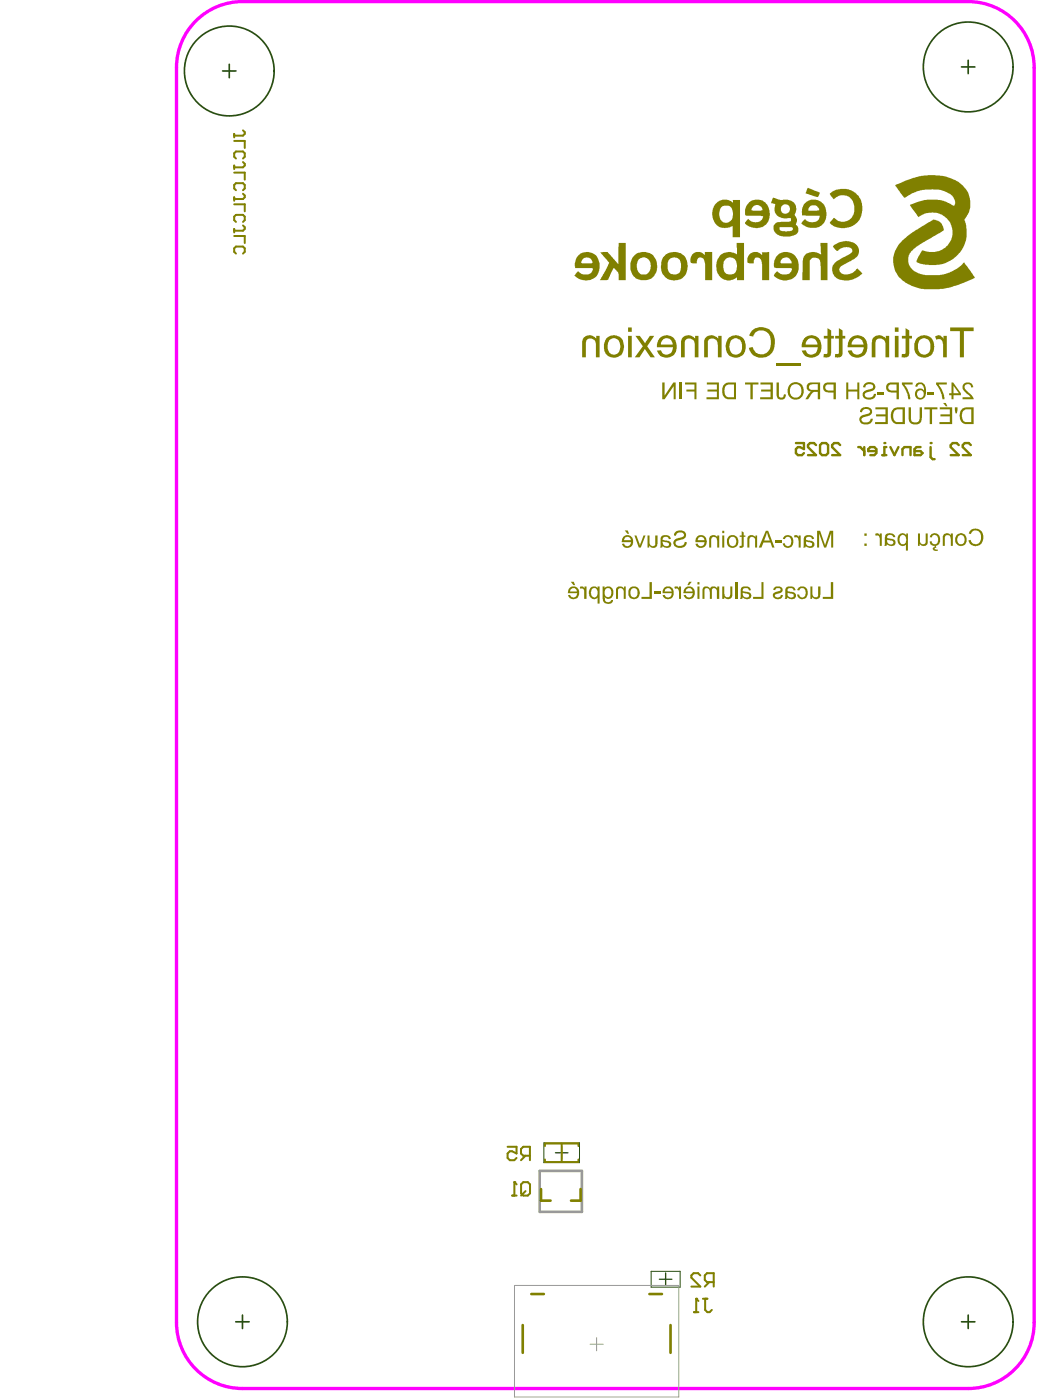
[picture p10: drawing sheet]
<svg xmlns="http://www.w3.org/2000/svg" width="261mm" height="353mm" viewBox="0 0 261 353" stroke-linecap="round" stroke-linejoin="round" font-family="sans-serif">
<path d="M49.9 4.8a16.5 16.5 0 0 1 11.2-4.4h182.7a16.6 16.6 0 0 1 16.6 16.6v316.2a16.6 16.6 0 0 1-16.6 16.7h-182.7a16.6 16.6 0 0 1-16.7-16.7v-316.2a16.6 16.6 0 0 1 5.5-12.2z" fill="none" stroke="#f0f" stroke-width=".84"/>
<path d="M137 288h8.9v5h-8.9zM164 320.4h7.3v3.9h-7.3z" fill="none" stroke="#274e13" stroke-width=".25"/>
<path d="M139.9 290.5h3.1M141.5 288.9v3.2M166.1 322.3h3.1M167.6 320.8v3.1" fill="none" stroke="#274e13" stroke-width=".33"/>
<g fill="none" stroke="#274e13" stroke-width=".42">
<path d="M56.1 17.9h3.3M57.7 16.2v3.4M242.1 16.9h3.4M243.8 15.2v3.4M59.4 333.1h3.4M61.1 331.4v3.4M242.1 333.1h3.4M243.8 331.4v3.4"/>
<circle cx="57.7" cy="17.9" r="11.3"/>
<circle cx="243.8" cy="16.9" r="11.3"/>
<circle cx="61.1" cy="333.1" r="11.3"/>
<circle cx="243.8" cy="333.1" r="11.3"/>
</g>
<path d="M135.9 295.1h10.6v10.3h-10.6z" fill="none" stroke="#999" stroke-width=".66"/>
<path d="M129.6 323.9h41.3v28.1h-41.3zM148.6 338.7h3.3M150.3 337.1v3.3" fill="none" stroke="#999" stroke-width=".25"/>
<path d="M137.2 288.8v-.6h8.5v.6M137.2 292.2v.6h8.5v-.6M141.5 288.2v4.6" fill="none" stroke="#808000" stroke-width=".5"/>
<path d="M136.2 299.6v2.9h2.5M146.2 299.6v2.9h-2.4M131.6 333.9v7M133.8 326.1h3.2M163.5 326.1h3.2M168.9 333.9v7" fill="none" stroke="#808000" stroke-width=".66"/>
<g fill="#808000">
<path d="M205.8 133.7h.7l1.3 3.7 1.2-3.7h.8v4.3h-.5v-3.7l-1.2 3.7h-.5l-1.3-3.6v3.6h-.5z"/>
<path d="M200 134.9l.7-.1 .4 .6v-.5h.5v3.1h-.5v-1.6a.71 .71 0 0 0-.2-.8 .71 .71 0 0 0-.8-.1z"/>
<path d="M197.5 135.1a1.5 1.5 0 0 1 1.9 .1 1.5 1.5 0 0 1 .3 1.8 1.34 1.34 0 0 1-1.3 1.1 1.34 1.34 0 0 1-1.3-1.1l.5-.1a.86 .86 0 0 0 1 .7 .86 .86 0 0 0 .7-1.1 .93 .93 0 0 0-.4-1 .93 .93 0 0 0-1.1 0l-.1 .4-.5-.1z"/>
<path d="M195.2 136.2h1.6v.5h-1.6z"/>
<path d="M188.6 135a1.24 1.24 0 0 1 1.6 .4v-.5h.5v3.1h-.5v-1.7a.75 .75 0 0 0-.6-1 .75 .75 0 0 0-.9 .8v1.9h-.5v-2.5z"/>
<path d="M186.8 133.8l.5 .4v.7h.4v.4h-.4v1.8a.72 .72 0 0 1-.2 .9 .72 .72 0 0 1-.9 0l.1-.4 .5-.1v-2.2h-.5v-.4h.5z"/>
<path d="M178.9 135h.2a1.08 1.08 0 0 1 1.5 .4v-.5h.5v3.1h-.5v-1.7a.78 .78 0 0 0-.4-.9 .78 .78 0 0 0-1 .3l-.1 2.3h-.5v-2.4z"/>
<path d="M170.3 133.8l.4-.1a1.38 1.38 0 0 1 2.1 1.4l-.1 .1a2.26 2.26 0 0 1-2 1 .62 .62 0 0 0-.5 .5 .62 .62 0 0 0 .3 .7 1.25 1.25 0 0 0 1.9-.9l.5 .1a1.72 1.72 0 0 1-2.7 1.2 1.16 1.16 0 0 1-.6-1.3 1.16 1.16 0 0 1 1.2-.9l.3-.1a.91 .91 0 0 0 1.1-1 1.13 1.13 0 0 0-2 .5l-.5-.1v-.3z"/>
<path d="M163.1 134.9h.5v1.6a.76 .76 0 0 0 .4 1 .76 .76 0 0 0 1-.5v-2.1h.6v1.9a1.14 1.14 0 0 1-.7 1.3 1.14 1.14 0 0 1-1.4-.5v.4h-.4z"/>
<path d="M159.8 134.9h.5l.8 2.5 1-2.5h.5l-1.2 3.1h-.5z"/>
<path d="M209.2 146.7h.6v4.2h-2.6v-.5h2z"/>
<path d="M204.1 147.8h.5v1.7a.76 .76 0 0 0 .5 1 .76 .76 0 0 0 .9-.5v-2.2h.6v1.9a1.15 1.15 0 0 1-.7 1.2 1.15 1.15 0 0 1-1.4-.4v.4h-.4z"/>
<path d="M201.1 148a1.57 1.57 0 0 1 2.1 .4 1.57 1.57 0 0 1-.1 2.1 1.32 1.32 0 0 1-1.4 .5 1.32 1.32 0 0 1-1-1.2h.5a.86 .86 0 0 0 1 .8 .86 .86 0 0 0 .7-1.1 .99 .99 0 0 0-1.3-1.2l-.3 .5-.5-.1z"/>
<path d="M194.9 148.1h.1a1.19 1.19 0 0 1 1.3-.3 1.19 1.19 0 0 1 .8 1.2l-.4 .4-.7 .2a.62 .62 0 0 0-.8 .6 .79 .79 0 0 0 .9 .4 .79 .79 0 0 0 .6-.7l.5 .1a1.28 1.28 0 0 1-1.4 1 1.28 1.28 0 0 1-1.2-1.2 2.45 2.45 0 0 1 1.8-.9 .48 .48 0 0 0 0-.7 .48 .48 0 0 0-.7 0l-.5 .5-.5-.1z"/>
<path d="M191.8 146.7h.5v4.2h-2.6v-.5h2.1z"/>
<path d="M185.2 146.7h.6v4.2h-.6z"/>
<path d="M181.9 147.8h.5v1.7a.79 .79 0 0 0 .7 1 .79 .79 0 0 0 .8-.9v-1.8h.5v1.9a1.11 1.11 0 0 1-.7 1.2 1.11 1.11 0 0 1-1.3-.4v.4h-.5z"/>
<path d="M177.1 148a1.21 1.21 0 0 1 1.8 .3 1.03 1.03 0 0 1 1.7 0v-.5h.5v3.1h-.6v-1.6a.72 .72 0 0 0-.3-.9 .72 .72 0 0 0-.9 .2v2.3h-.5v-1.8a.72 .72 0 0 0-.5-.8 .72 .72 0 0 0-.9 .3v2.3h-.5v-2.4z"/>
<path d="M170 147.8h.7l.3 .5v-.5h.5v3.1h-.5v-1.6a.78 .78 0 0 0-.8-1l-.2 .1-.2-.4z"/>
<path d="M164.8 149.1h1.6v.5h-1.6z"/>
<path d="M163.6 146.7h.6v4.2h-2.7v-.5h2.1z"/>
<path d="M155.3 148h.3a1.16 1.16 0 0 1 1.6 .3v-.5h.4v3.1h-.5v-1.7a.75 .75 0 0 0-.6-1 .75 .75 0 0 0-.9 .9v1.8h-.5v-2.5z"/>
<path d="M146.2 147.8h.6l.4 .5v-.5h.5v3.1h-.6v-1.6a.73 .73 0 0 0-.2-.8 .73 .73 0 0 0-.7-.1l-.2-.4z"/>
<path d="M244.5 133.5h.1a2.1 2.1 0 0 1 2.5 .3 2.1 2.1 0 0 1 .4 2.6 1.89 1.89 0 0 1-1.9 1.2 1.89 1.89 0 0 1-1.8-1.4l.6-.2a1.34 1.34 0 0 0 1.7 1.1 1.34 1.34 0 0 0 1-1.7 1.35 1.35 0 0 0-.9-1.6 1.35 1.35 0 0 0-1.7 .7l-.6-.1z"/>
<path d="M237.9 134.5a1.19 1.19 0 0 1 1.6 .3v-.4h.5v3.2h-.5v-1.7a.78 .78 0 0 0-.7-1.1 .78 .78 0 0 0-.9 .9v1.9h-.5v-2.5z"/>
<path d="M231.2 134.4h.5v1.7a.76 .76 0 0 0 .7 1 .76 .76 0 0 0 .7-1v-1.7h.5v2.1a1.07 1.07 0 0 1-.7 1.1 1.07 1.07 0 0 1-1.3-.6v.6h-.4z"/>
<path d="M220.4 134.5a.75 .75 0 0 1 1.2 .4v-.5h.5v3.2h-.5v-1.7a.79 .79 0 0 0-.9-1l-.2 .1z"/>
<path d="M239.3 82.5h5.9v.9h-2.5v6.6h-1v-6.6h-2.4z"/>
<path d="M235.5 84.8a1.32 1.32 0 0 1 2.1 .6v-.8h.8v5.4h-.9v-2.8a1.52 1.52 0 0 0-.7-1.7l-.3-.1-.7 .2z"/>
<path d="M228.1 82.7l.9 .6v1.3h.7v.7h-.7v3.1a1.26 1.26 0 0 1-1.3 1.7l-.7-.1 .1-.8h.8l.2-.2v-3.7h-1v-.7h1z"/>
<path d="M220 85.1a2.01 2.01 0 0 1 3.1 .3v-.8h.8v5.4h-.9v-2.9a1.35 1.35 0 0 0-.7-1.7 1.35 1.35 0 0 0-1.8 .6v4h-1v-3.7l.1-.7z"/>
<path d="M211.3 82.7l.9 .6v1.3h.7v.7h-.7v3.3a1.17 1.17 0 0 1-.3 1.3 1.17 1.17 0 0 1-1.3 .1h-.3v-.8h.8l.2-.2v-3.7h-1v-.7h1z"/>
<path d="M208.4 82.7l.9 .6v1.3h.7v.7h-.7v3.1a1.23 1.23 0 0 1-.8 1.6h-1.1l.1-.8h.7l.2-.2v-3.7h-.9v-.7h.9z"/>
<path d="M195.6 91.4h6v.7h-6z"/>
<path d="M189.7 83a3.5 3.5 0 0 1 5.4 2.6v.3a3.8 3.8 0 0 1-1.4 3.6 3.3 3.3 0 0 1-5.1-1.8l1-.3v.2a2.35 2.35 0 0 0 2.8 1.6 2.35 2.35 0 0 0 1.7-2.7 2.68 2.68 0 0 0-2.3-3.2 1.9 1.9 0 0 0-2.1 1.5l-1-.2 .3-.7z"/>
<path d="M178.1 84.7a2.29 2.29 0 0 1 2.8 .7v-.8h.8v5.4h-.9v-2.9a1.5 1.5 0 0 0-1.7-1.8 1.02 1.02 0 0 0-.8 1.4v3.3h-1v-3.3a1.86 1.86 0 0 1 .8-2z"/>
<path d="M172.1 84.9a2.02 2.02 0 0 1 3 .5v-.8h.8v5.4h-.9v-2.9a1.37 1.37 0 0 0-.7-1.7 1.37 1.37 0 0 0-1.8 .5l-.1 4.1h-.9v-3.3a2.37 2.37 0 0 1 .6-1.8z"/>
<path d="M160 84.6h1.1l1.3 1.9 1.3-1.9h1.1l-1.8 2.7 1.9 2.7h-1.1l-1.4-2.1-1.4 2.1h-1.1l2-2.7z"/>
<path d="M147.1 85a1.99 1.99 0 0 1 3.1 .4v-.8h.8v5.4h-.9v-2.9a1.38 1.38 0 0 0-.8-1.6 1.38 1.38 0 0 0-1.7 .4l-.1 4.1h-.9v-4z"/>
<path d="M203 136.5l.6 .1a.63 .63 0 0 1 .7 .1 .63 .63 0 0 1 .1 .8 .93 .93 0 0 1-1 0 .93 .93 0 0 1-.4-1zM202.7 135.1l-.3 .5v2.1l-.2 .3h.6l.2-.3a1.21 1.21 0 0 0 1.3 .3 1.21 1.21 0 0 0 .8-1v-.1a1.76 1.76 0 0 0-1.7-.8 .44 .44 0 0 1-.4-.5 .44 .44 0 0 1 .6-.3l.7 .1 .2 .5 .5-.1a1.5 1.5 0 0 0-2.3-.7z"/>
<path d="M193.2 134.2l.7 2h-1.5zM192.9 133.7l-1.8 4.3h.7l.5-1.3h1.7l.5 1.3h.6l-1.6-4.3z"/>
<path d="M183.9 135.4a1.07 1.07 0 0 1 1.4 .3 1.07 1.07 0 0 1 0 1.3 .9 .9 0 0 1-1.1 .5 .9 .9 0 0 1-.6-1zM183.7 135l-.2 .3a1.77 1.77 0 0 0 .5 2.7h.1a1.62 1.62 0 0 0 1.6-.7 1.62 1.62 0 0 0 .1-1.8 1.36 1.36 0 0 0-1.4-.7z"/>
<path d="M181.9 133.7v.6h.5v-.6zM181.9 134.9v3.1h.5v-3.1z"/>
<path d="M176 135.4a.94 .94 0 0 1 1.4 .7h-1.8zM175.6 135.1v.1a1.57 1.57 0 0 0-.5 1.4h2.3a.86 .86 0 0 1-.7 1 .86 .86 0 0 1-1-.6h-.6a1.5 1.5 0 0 0 2.1 .9 1.5 1.5 0 0 0 .6-2.1 1.45 1.45 0 0 0-2.2-.7z"/>
<path d="M166.9 136.5l.6 .1a.78 .78 0 0 1 1 .8 .98 .98 0 0 1-1.2 .1 .98 .98 0 0 1-.4-1zM166.7 135l-.3 .5v2.2l-.2 .3h.6v-.3h.2a1.1 1.1 0 0 0 1.4 .3 1.1 1.1 0 0 0 .6-1.2l-.1-.1a1.94 1.94 0 0 0-1.6-.6l-.3-.1a.76 .76 0 0 1 .6-.8 .76 .76 0 0 1 .9 .7l.5-.2a1.67 1.67 0 0 0-2.3-.7z"/>
<path d="M157.3 133.7l.7 .8h.4l-.3-.8zM157.4 135.4a.9 .9 0 0 1 1.4 .7h-1.6zM157.2 135.1l-.5 .5-.1 1h2.3a.9 .9 0 0 1-.7 1 .9 .9 0 0 1-1-.6h-.5a1.42 1.42 0 0 0 1.5 1.1 1.42 1.42 0 0 0 1.2-1.4 1.47 1.47 0 0 0-.5-1.6 1.47 1.47 0 0 0-1.7 0z"/>
<path d="M198.4 149.4l.2 .1a1.24 1.24 0 0 1 1.3 .5 .75 .75 0 0 1-.7 .6 .75 .75 0 0 1-.8-.4zM198.2 147.9l-.4 .6v2.2l-.2 .2h.6l.1-.4a1.19 1.19 0 0 0 1.3 .5 1.19 1.19 0 0 0 .9-1.2 2.06 2.06 0 0 0-1.9-.7 .49 .49 0 0 1-.2-.7 .49 .49 0 0 1 .7-.2l.5 .1 .3 .5 .5-.2a1.64 1.64 0 0 0-2.2-.7z"/>
<path d="M187 149.4l.8 .2a.56 .56 0 0 1 .7 .1 .56 .56 0 0 1 0 .7 .95 .95 0 0 1-1.1 0 .95 .95 0 0 1-.4-1zM186.8 148l-.3 .5v2.1l-.1 .3h.6v-.4a1.2 1.2 0 0 0 1.3 .5 1.2 1.2 0 0 0 .9-1v-.1a1.5 1.5 0 0 0-1.6-.8 .4 .4 0 0 1-.4-.1 .4 .4 0 0 1-.2-.4 .89 .89 0 0 1 .9-.4 .89 .89 0 0 1 .7 .6l.6-.1a1.34 1.34 0 0 0-2.1-.8z"/>
<path d="M175.6 146.7v.6h.6v-.6zM175.6 147.8v3.1h.6v-3.1z"/>
<path d="M173.5 146.6l-.4 .8h.4l.7-.8zM172.9 148.5a.87 .87 0 0 1 .9-.3 .87 .87 0 0 1 .6 .9h-1.7zM172.8 148a1.65 1.65 0 0 0-.7 1.5h2.4a.91 .91 0 0 1-.7 1 .91 .91 0 0 1-1.1-.6l-.5 .1a1.48 1.48 0 0 0 1.9 .9 1.48 1.48 0 0 0 .9-1.9l-.1-.4a1.54 1.54 0 0 0-2.1-.6z"/>
<path d="M167.7 148.4a.87 .87 0 0 1 1-.2 .87 .87 0 0 1 .4 .9h-1.7zM167.5 148a1.62 1.62 0 0 0-.6 1.5h2.2a.91 .91 0 0 1-.6 1.1 .91 .91 0 0 1-1.1-.7l-.5 .1a1.48 1.48 0 0 0 1.9 .9 1.48 1.48 0 0 0 .9-1.9l-.1-.3a1.43 1.43 0 0 0-2.1-.7z"/>
<path d="M159.2 148.3a1.15 1.15 0 0 1 1.3 .5 1.15 1.15 0 0 1-.1 1.4 .99 .99 0 0 1-1.4 0 .99 .99 0 0 1-.2-1.3zM158.8 148a1.88 1.88 0 0 0 .2 2.8l.3 .1a1.58 1.58 0 0 0 1.8-1.5 1.58 1.58 0 0 0-1.7-1.6z"/>
<path d="M152.7 148.3a1 1 0 0 1 1.1 .2 1 1 0 0 1 .2 1.1 .88 .88 0 0 1-1.1 .8 .88 .88 0 0 1-.6-1.2v-.5zM151.8 147.8v2.8a1.4 1.4 0 0 0 .9 1.5 1.4 1.4 0 0 0 1.7-.7v-.2h-.5a.86 .86 0 0 1-1.1 .5 .86 .86 0 0 1-.5-1v-.2a1.29 1.29 0 0 0 2.2-.7 1.46 1.46 0 0 0-.4-1.6 1.46 1.46 0 0 0-1.7-.2l-.1 .2v-.4z"/>
<path d="M148.9 148a1.6 1.6 0 0 0-.6 2 1.6 1.6 0 0 0 1.9 .9l.3-.3v1.5h.5v-4.3h-.5v.4a1.2 1.2 0 0 0-1.6-.2zM149.2 148.3a.97 .97 0 0 1 1.1 .2 .97 .97 0 0 1 .2 1.1 .85 .85 0 0 1-.9 .9 .85 .85 0 0 1-.8-1l.2-1z"/>
<path d="M143.7 146.6l.7 .8h.4l-.3-.8zM143.7 148.5a.87 .87 0 0 1 1-.3 .87 .87 0 0 1 .6 .9h-1.7zM143.7 148a1.41 1.41 0 0 0-.6 1.5h2.2a.91 .91 0 0 1-.6 1 .91 .91 0 0 1-1.1-.6l-.5 .1a1.47 1.47 0 0 0 1.8 .9 1.47 1.47 0 0 0 1-1.8l-.1-.5a1.54 1.54 0 0 0-2.1-.6z"/>
<path d="M203.4 47.3l-.4 1.1a.3 .3 0 0 0 0 .4 .3 .3 0 0 0 .4 .1l2 .6a.57 .57 0 0 0 .6 .1 .57 .57 0 0 0 .3-.6l.1-.6zM225.5 46.6v.3l1.8 2.5a.65 .65 0 0 0 .6 .4 .65 .65 0 0 0 .6-.3l1.8-1a7.1 7.1 0 0 1 3.7-.7h2.1a6.6 6.6 0 0 1 3.8 1.6 2.36 2.36 0 0 1 .5 2.3l-.4 .1-1.5-.8a11.4 11.4 0 0 0-9.3 .7l2.1 3 .6-.4a5.2 5.2 0 0 1 5.5 0 5.2 5.2 0 0 1 2.5 4.9 5.3 5.3 0 0 1-7.2 4l-.4-.1-.2 .1-1.1 2-.2 .6v.2l.9 .5 1.3 .2h2.9a8.2 8.2 0 0 0 7.4-6.3l.1-.6v-2.1l-.3-1.7a.81 .81 0 0 1 .2-1.2l.3-.6a6.3 6.3 0 0 0-3.6-9.1l-1.6-.5-1.7-.4h-3.9l-2.8 .6zM209.2 48.6a.38 .38 0 0 0-.2 .4 .38 .38 0 0 0 .2 .3l.8 .9 .3-.2a2.89 2.89 0 0 1 3.3-.5 2.89 2.89 0 0 1 1.5 3 2.96 2.96 0 0 1-1.7 3.1 2.96 2.96 0 0 1-3.4-.7l-.8 .8a.45 .45 0 0 0-.2 .5 .45 .45 0 0 0 .3 .4l1 .6 .6 .1a5.4 5.4 0 0 0 5-1.2v-.1a5.4 5.4 0 0 0 1.2-4.7 4.8 4.8 0 0 0-4.1-3.7l-2.3 .2zM194.7 49.8l-.5 1.4 .7 .1a.38 .38 0 0 1 .4 .3 .38 .38 0 0 1-.2 .4 2.55 2.55 0 0 0 3.2 3 .54 .54 0 0 1 .7 0 .54 .54 0 0 1 .1 .7 .54 .54 0 0 1-.7 .2h-1.1a2.44 2.44 0 0 0-2.4 .8 2.44 2.44 0 0 0 2.8 2.9 3.2 3.2 0 0 0 3.4-1.3l-.1-1.1-.6-.6a1.89 1.89 0 0 0-.3-2.5 2.47 2.47 0 0 0 0-2.7 2.47 2.47 0 0 0-2.5-1.1h-.3a2.18 2.18 0 0 1-1.8-.2zM180.3 51.2a4.2 4.2 0 0 0-.9 2.9 3.2 3.2 0 0 0 3.3 3.3l1-.1 .8-.3v2.8h1.9v-9.4h-1.9l.1 .7-.7-.5a3.1 3.1 0 0 0-3.6 .6zM189.9 51.8a1.34 1.34 0 0 1 2 1.2h-2.3a.28 .28 0 0 1-.4-.1 .28 .28 0 0 1 .1-.4zM204.2 51.8l.9-.1a1.51 1.51 0 0 1 1.3 1.2l-.6 .2h-2.2v-.5zM196.6 52.7a1.2 1.2 0 0 1 2.4 0 1.2 1.2 0 0 1-2.4 0zM182 51.9h.1a1.59 1.59 0 0 1 2.4 1.5l.1 .2a2.09 2.09 0 0 1-1.6 2.5 1.99 1.99 0 0 1-1.8-2.7l.2-.8zM202.7 51.2v.1a3.4 3.4 0 0 0-.7 3l4.5 .1a1.77 1.77 0 0 1-2.4 1.6l-1.2-.5a.22 .22 0 0 0-.2-.3 .22 .22 0 0 0-.2 .3h-.1a.61 .61 0 0 0-.5 .6 .61 .61 0 0 0 .4 .6l.8 .5a4.9 4.9 0 0 0 3.2 0 3.6 3.6 0 0 0 1.7-4.4l-.1-.5a3.2 3.2 0 0 0-5.2-1.1zM188.6 51a3.2 3.2 0 0 0-.8 3.3l3.9 .1a.34 .34 0 0 1 .4 .2 .34 .34 0 0 1-.1 .4 2.16 2.16 0 0 1-3.5 .2l-.2 .1a1.23 1.23 0 0 0-.6 1.2h.1a3.8 3.8 0 0 0 5.3-.2l.4-.8a3.9 3.9 0 0 0-1.6-5 3.3 3.3 0 0 0-3.3 .5zM196.3 57.2h2.7a.49 .49 0 0 1 .7 .4 .49 .49 0 0 1-.6 .6l-.9 .1-1.5-.1-.4-.4zM210.1 61.7l-.4 .4 .2 .3 .8 .8h.4a2.48 2.48 0 0 1 3.5-.4 .96 .96 0 0 1-.7 1.3l-1.7 .8a4.7 4.7 0 0 0-2.5 2.3 2.79 2.79 0 0 0 2.8 3.5 6.1 6.1 0 0 0 4.7-1.9l-.8-.7a.48 .48 0 0 0-.7-.3 2.8 2.8 0 0 1-4 .9 1.22 1.22 0 0 1 .7-2l1.4-.8a3.7 3.7 0 0 0 2.4-2.2 2.62 2.62 0 0 0-2.7-2.9l-.5-.1-1.3 .3zM188.9 63.9a1.92 1.92 0 0 0-.5 2.4h1.4a1.02 1.02 0 0 1 .8-1.4 1.02 1.02 0 0 1 1.2 1l.1 .7v4h1.8v-7.1l-1.8 .1v.7l-.1-.1a1.98 1.98 0 0 0-2.9-.3zM174.6 63.8v.1a1.92 1.92 0 0 0-.5 2.4l1.4 .1a1.16 1.16 0 0 1 1-1.6v.1a1.58 1.58 0 0 1 1.1 1.8v3.9h1.8v-7.1h-1.9v.8a2.08 2.08 0 0 0-2.9-.5zM147 65a1.48 1.48 0 0 1 2.2 1.2l-.2 .2-2.6-.1v-.5zM197.1 65.1a1.42 1.42 0 0 1 1.5-.1 1.42 1.42 0 0 1 .8 1.4h-2.2a.5 .5 0 0 1-.6-.3 .5 .5 0 0 1 .2-.7zM161 65.3a1.85 1.85 0 0 1 2.1-.1 1.85 1.85 0 0 1 .7 2.1 1.7 1.7 0 0 1-1.5 1.8 1.7 1.7 0 0 1-1.8-1.4 3.2 3.2 0 0 1 .5-2.4zM168.8 65.1a1.78 1.78 0 0 1 2.7 1.6 2.01 2.01 0 0 1-1.3 2.5 1.93 1.93 0 0 1-2.1-2.6l.2-.9zM182.9 65.1a1.82 1.82 0 0 1 2 .1 1.82 1.82 0 0 1 .7 1.8 1.76 1.76 0 0 1-1.8 2.2 1.81 1.81 0 0 1-1.7-2.3l.2-1.1zM227.2 60.6a6.6 6.6 0 0 0 2 11.2 9.3 9.3 0 0 0 4.3 1.1h3.1l2.3-.4 3.2-1 3.4-1.5-2.7-3.9-1.7 1.5-2.1 1.1-1.3 .5-1 .1h-3.7l-1.5-.4a3.5 3.5 0 0 1-2.3-5.2l1.5-1.5 5-3a3.2 3.2 0 0 0 2-1.4 2.59 2.59 0 0 0-2.8-2.4l-5.1 3.1zM151.2 63.6l1.7 2a.87 .87 0 0 1 .1 1.4l-1.9 3.5 1.8 .1a1.42 1.42 0 0 0 .7-1.3l.9-1.7h.1l.3 .2a2.58 2.58 0 0 1 .9 2.8h1.8v-9.4h-1.8l-.1 5.4-2.7-3.1zM203.1 63.9a3.7 3.7 0 0 0-1 3.4v3.3h1.8v-3.9a1.15 1.15 0 0 1 .2-1.3l.6-.5h.6a1.47 1.47 0 0 1 1.3 2.1l.1 3.6h1.7v-9.4h-1.8l.2 2.9-.7-.3a3.2 3.2 0 0 0-3 .1zM159.9 64.2a4 4 0 0 0 .5 6.1h.1a3.8 3.8 0 0 0 4.3-.9 4.3 4.3 0 0 0-.4-5.1h-.1a3.7 3.7 0 0 0-4.4-.1zM167.7 64.1a4.5 4.5 0 0 0-.8 5 3.4 3.4 0 0 0 5.8 0l.2-.3a4.1 4.1 0 0 0-1.4-5 4.2 4.2 0 0 0-3.8 .3zM146.1 63.9a3.7 3.7 0 0 0-1.3 3.7h3.8a.53 .53 0 0 1 .7 .2 .53 .53 0 0 1-.2 .7 2.32 2.32 0 0 1-3.4-.1l-1.1 1 1.4 .9a3.4 3.4 0 0 0 5-2.9 3.3 3.3 0 0 0-2.8-3.9l-1.2 .1zM181.6 64.1a4 4 0 0 0 .4 6.2 3.1 3.1 0 0 0 3.6-.5v.8h1.8v-9.4h-1.9l.1 2.9-.8-.4a3.4 3.4 0 0 0-3.2 .4zM196.2 63.9a3.2 3.2 0 0 0-1.1 3.6l4.3 .1a1.58 1.58 0 0 1-2.1 1.6l-.8-.2-.8-.7-.6 .6a.81 .81 0 0 0 .7 1.3 3.4 3.4 0 0 0 3.7 .1 3.4 3.4 0 0 0 1.6-3.3 3.2 3.2 0 0 0-1.4-3 3.2 3.2 0 0 0-3.5-.1z"/>
<path d="M241.4 135a1.01 1.01 0 0 1 1.2 0 1.01 1.01 0 0 1 .3 1.2 .94 .94 0 0 1-1.1 .9 .94 .94 0 0 1-.7-1.2zM241.1 134.7l-.2 .2a1.53 1.53 0 0 0 .2 2.3 1.53 1.53 0 0 0 2.2-.5v-.1a1.52 1.52 0 0 0-.2-1.7 1.52 1.52 0 0 0-1.7-.4z"/>
<path d="M234.6 134.6l-.5 .8h.5a.84 .84 0 0 1 1.1-.5 .84 .84 0 0 1 .5 1 .87 .87 0 0 1-.4 1.1 .87 .87 0 0 1-1.2-.4v-.2l-.5 .1a1.14 1.14 0 0 0 1.2 1.1h.4a1.52 1.52 0 0 0 1-2.2 1.31 1.31 0 0 0-2.1-.8zM235.3 137.6l.1 .2a.52 .52 0 0 0-.5 .6 .52 .52 0 0 0 .7 .4h.6v-.3h-.5a.23 .23 0 0 1-.3-.1 .23 .23 0 0 1 .2-.3h.2l-.1-.5z"/>
<path d="M226.5 134.6a1.78 1.78 0 0 0 .9 3l.7-.4v1.5h.6v-4.3h-.5v.4a1.29 1.29 0 0 0-1.7-.2zM226.8 135a.93 .93 0 0 1 1.1 0 .93 .93 0 0 1 .3 1 .88 .88 0 0 1-.9 1.1 .88 .88 0 0 1-.8-1.2z"/>
<path d="M223.4 135.9l.5 .2a.88 .88 0 0 1 1.1 .7 .88 .88 0 0 1-1 .3 .88 .88 0 0 1-.6-.9zM223.2 134.5l-.3 .4-.2 2.7h.5l.1-.5a1.27 1.27 0 0 0 2.2-.2 1.05 1.05 0 0 0-1.2-1.1l-.1-.1a.5 .5 0 0 1-.8-.4 .5 .5 0 0 1 .6-.5h.6l.3 .6h.5a1.46 1.46 0 0 0-1.9-1z"/>
<path d="M217.7 134.4v.6h.6v-.6zM217.7 137v.6h.6v-.6z"/>
<path d="M231.8 85.6a1.73 1.73 0 0 1 1.9 .1 1.73 1.73 0 0 1 .6 1.9 1.6 1.6 0 0 1-1.8 1.7 1.6 1.6 0 0 1-1.3-2l.2-1.3zM231.2 85a3.4 3.4 0 0 0 .1 4.7l.1 .1a2.57 2.57 0 0 0 2.9-.2 2.57 2.57 0 0 0 .9-2.7 2.53 2.53 0 0 0-4-1.9z"/>
<path d="M225.4 82.5v1.1h.9v-1.1zM225.4 84.6v5.4h.9v-5.4z"/>
<path d="M215.1 85.5a1.57 1.57 0 0 1 1.6-.1 1.57 1.57 0 0 1 .8 1.4h-3v-.4zM214.1 85.2l-.6 1.2v1.1h4a1.57 1.57 0 0 1-1.2 1.8 1.57 1.57 0 0 1-1.8-1h-1a2.52 2.52 0 0 0 3 1.7 2.52 2.52 0 0 0 1.9-2.8 2.52 2.52 0 0 0-1.4-2.5 2.52 2.52 0 0 0-2.9 .5z"/>
<path d="M203.5 85.5a1.52 1.52 0 0 1 1.6-.1 1.52 1.52 0 0 1 .8 1.4h-3v-.4zM202.8 85a2.97 2.97 0 0 0-.9 2.5h4a1.57 1.57 0 0 1-.9 1.7 1.57 1.57 0 0 1-1.9-.6l-.2-.3h-1a2.6 2.6 0 0 0 3.4 1.7 2.6 2.6 0 0 0 1.5-3.4 2.47 2.47 0 0 0-4-1.6z"/>
<path d="M184.3 85.6a1.59 1.59 0 0 1 1.8-.1 1.59 1.59 0 0 1 .8 1.6 1.64 1.64 0 0 1-.8 2 1.64 1.64 0 0 1-2.1-.5v-.1a2.49 2.49 0 0 1 .3-2.9zM183.6 85.1l-.2 .2a3.2 3.2 0 0 0 .7 4.6 2.61 2.61 0 0 0 2.8-.3 2.61 2.61 0 0 0 .9-2.7 2.57 2.57 0 0 0-1.5-2.2 2.57 2.57 0 0 0-2.7 .4z"/>
<path d="M167 85.5a1.5 1.5 0 0 1 1.7-.1 1.5 1.5 0 0 1 .7 1.4h-3v-.4zM166.4 85a2.97 2.97 0 0 0-1 2.5h4.1a1.57 1.57 0 0 1-1 1.7 1.57 1.57 0 0 1-1.9-.6l-.2-.3h-1a2.6 2.6 0 0 0 3.4 1.7 2.6 2.6 0 0 0 1.5-3.4 2.47 2.47 0 0 0-3.9-1.6z"/>
<path d="M158.2 82.5v1.1h.9v-1.1zM158.2 84.6v5.4h.9v-5.4z"/>
<path d="M153.5 85.6a1.64 1.64 0 0 1 1.9-.2 1.64 1.64 0 0 1 .8 1.7 2.1 2.1 0 0 1-1.3 2.3 2 2 0 0 1-1.8-2.9zM152.9 85.1a3.3 3.3 0 0 0 .4 4.7 2.55 2.55 0 0 0 3.7-1.4 3.4 3.4 0 0 0-.9-3.5 2.66 2.66 0 0 0-3.2 .2z"/>
</g>
<path d="M234.4 112.7v2.5l.5 .5h.5M241.5 112.2l-.6-.6h-1l-.5 .6v.5l2.1 2h-2.1M244.5 112.2l-.5-.6h-1l-.5 .6v.5l2 2h-2" fill="none" stroke="#808000" stroke-width=".6"/>
<circle cx="234.4" cy="111.6" r=".3" fill="#808000"/>
<path d="M222.2 114.7h1M223.2 112.7h-.5v2M224.2 112.7l1 2 1.1-2M227.3 114.7v-1.5l.5-.5h1.5v2M231.8 112.7h-1l-.5 .5v1.5h1.5l.5-.5-.5-.5h-1.5" fill="none" stroke="#808000" stroke-width=".6"/>
<circle cx="222.7" cy="111.6" r=".3" fill="#808000"/>
<path d="M200.4 111.6h2.1v1.6l-1-.5h-.6l-.5 .5v1l.5 .5h1.1l.5-.5M205.5 112.2l-.5-.6h-1l-.5 .6v.5l2 2h-2M207 111.6h1l.5 .6v2l-.5 .5h-1l-.5-.5v-2zM211.6 112.2l-.5-.6h-1l-.5 .6v.5l2 2h-2M216.1 112.7h.5l1.1 1M217.7 112.7v2M220.7 113.7h-2v-.5l.5-.5h1l.5 .5v1l-.5 .5h-1" fill="none" stroke="#808000" stroke-width=".6"/>
<g fill="none" stroke="#808000" stroke-width=".5">
<path d="M59 33.7v.9M59 35.5h2.6v1.8M59.4 39.9l-.4-.4v-.9l.4-.4h1.8l.4 .4v.9l-.4 .4M61.2 32.8l.4 .5v.4l-.4 .5h-2.2M59 41.7v.9M59 49.7v.9M59 57.7v.9M59 43.5h2.6v1.8M59 51.5h2.6v1.8M59 59.5h2.6v1.7M59.4 47.9l-.4-.4v-.9l.4-.4h1.8l.4 .4v.9l-.4 .4M59.4 55.9l-.4-.4v-.9l.4-.5h1.8l.4 .5v.9l-.4 .4"/>
<path d="M61.2 40.8l.4 .5v.4l-.4 .5h-2.2M61.2 48.8l.4 .5v.4l-.4 .5h-2.2M61.2 56.8l.4 .5v.4l-.4 .4h-2.2M59.4 63.9l-.4-.4v-.9l.4-.5h1.8l.4 .5v.9l-.4 .4"/>
</g>
<path d="M127.8 289h2.3v1.7l-1.1-.6h-.6l-.6 .6v1.1l.6 .6h1.1l.6-.6M129.5 297.9v3.4M131.8 297.9h1.1l.6 .5v2.3l-.6 .6h-1.1l-.6-.6v-2.3zM132.3 291.2l-1.1 1.2M133.5 291.2h-1.7l-.6-.5v-1.2l.6-.5h1.7v3.4M129 301.3h1.1M132.4 300.1l-1.2 1.2" fill="none" stroke="#808000" stroke-width=".51"/>
<circle cx="129.5" cy="297.9" r=".25" fill="#808000"/>
<path d="M129.5 297.9l.6 .5M174.8 330.6h1.1M175.3 327.3v3.3M176.4 321.4l-.6-.6h-1.1l-.6 .6v.5l2.3 2.3h-2.3M177 327.3h1.1M177.6 327.3v2.8l.5 .5h.6l.6-.5M178.6 323.1l-1.1 1.1M179.7 323.1h-1.6l-.6-.6v-1.1l.6-.6h1.6v3.4" fill="none" stroke="#808000" stroke-width=".51"/>
<circle cx="175.3" cy="327.3" r=".25" fill="#808000"/>
<path d="M175.3 327.3l.6 .5" fill="none" stroke="#808000" stroke-width=".51"/>
<g fill="#808000">
<path d="M242.7 96.7a1.42 1.42 0 0 1 2.4 .9h-.5a.82 .82 0 0 0-1.1-.7 .82 .82 0 0 0-.2 1.3l.8 .9a2.27 2.27 0 0 1 1.1 1.5h-2.8v-.5h2l-1.2-1.3a1.45 1.45 0 0 1-.5-2.1z"/>
<path d="M235.7 96.4h2.7v.5h-2l1.2 2.2 .3 1.5h-.6l-.4-1.9-1.2-1.8z"/>
<path d="M233.6 98.8h1.6v.5h-1.6z"/>
<path d="M227.1 96.4h2.7v.5h-2l1.2 2.2 .2 1.5h-.5l-.2-1.4-.5-1.2-.9-1.1z"/>
<path d="M221.1 98.8h1.6v.5h-1.6z"/>
<path d="M217.9 96.6a1.57 1.57 0 0 1 2.6 1 2.28 2.28 0 0 1-2.2 1.2 .74 .74 0 0 0-.4 1 .74 .74 0 0 0 1 .4 1.21 1.21 0 0 0 1.2-.9h.5a1.77 1.77 0 0 1-1.5 1.4 1.77 1.77 0 0 1-1.8-1.1 1.47 1.47 0 0 1 1.6-1.4 .87 .87 0 0 0 1-1 1.15 1.15 0 0 0-2 .3v.1h-.6l.2-.6z"/>
<path d="M213.1 96.4h.5v1.8h2.3v-1.8h.5v4.2h-.5v-1.9h-2.3v1.9h-.5z"/>
<path d="M195.6 96.4h.6v2.9a.66 .66 0 0 0 .6 .9 .66 .66 0 0 0 .6-.9l.5 .1a1.2 1.2 0 0 1-1.3 1.3 1.2 1.2 0 0 1-1-1.4z"/>
<path d="M191.5 96.4h3.1v4.2h-3.2v-.5h2.6v-1.4h-2.3v-.5h2.3v-1.3h-2.5z"/>
<path d="M187.6 96.4h3.4v.5h-1.4v3.7h-.6v-3.7h-1.4z"/>
<path d="M178 96.4h3v4.2h-3.1v-.5h2.6v-1.4h-2.3v-.5h2.3v-1.3h-2.5z"/>
<path d="M172.5 96.4h2.9v4.2h-.5v-1.9h-2v-.5h2v-1.3h-2.4z"/>
<path d="M171.2 96.4h.6v4.2h-.6z"/>
<path d="M166.8 96.4h.6v3.3l2.2-3.3h.6v4.2h-.5v-3.3l-2.3 3.3h-.6z"/>
<path d="M240.5 102.6h.6l-.1 1.6h-.4z"/>
<path d="M232.8 102.6h3.3v.5h-1.4v3.8h-.6v-3.8h-1.3z"/>
<path d="M228.8 102.6h.6v2.5a1.1 1.1 0 0 0 .8 1.3 1.1 1.1 0 0 0 1.3-.7l.1-3.1h.6l-.1 2.7a1.57 1.57 0 0 1-2.3 1.6 1.38 1.38 0 0 1-1-1.6z"/>
<path d="M220.5 102.6h3.1v4.3h-3.2v-.5h2.6v-1.5h-2.4v-.5h2.4v-1.3h-2.5z"/>
<path d="M217.1 102.8a1.75 1.75 0 0 1 2.5 .7 1.32 1.32 0 0 1-1.4 1.4l-.4 .2a.69 .69 0 0 0-.9 .7 .69 .69 0 0 0 .9 .6 1.19 1.19 0 0 0 1.5-.9h.5a1.79 1.79 0 0 1-1.2 1.5 1.79 1.79 0 0 1-1.8-.5 1.19 1.19 0 0 1-.3-1.4 1.19 1.19 0 0 1 1.3-.6l.1-.1a.9 .9 0 0 0 1.1-.9 1.06 1.06 0 0 0-1.1-.5 1.06 1.06 0 0 0-.8 .9l-.5-.1v-.3z"/>
<path d="M240.1 97.2l1.4 1.9h-1.4zM239.6 96.4v2.7h-.6v.5h.6v1h.5v-1h1.9v-.5l-2-2.7z"/>
<path d="M230.9 96.6l-.4 .8 .5 .1a.81 .81 0 0 1 .9-.7 .81 .81 0 0 1 .7 .9v.6a1.37 1.37 0 0 0-2.2 .8 1.37 1.37 0 0 0 1.8 1.5 2.18 2.18 0 0 0 .9-2.8 1.41 1.41 0 0 0-.7-1.3 1.41 1.41 0 0 0-1.5 .1zM231.3 98.5a.96 .96 0 0 1 1.3 .5 .96 .96 0 0 1-.7 1.3 1.01 1.01 0 0 1-.9-.7 1.01 1.01 0 0 1 .3-1.1z"/>
<path d="M224 97l1.8-.1v1.5h-1.1a.83 .83 0 0 1-.9-.5 .83 .83 0 0 1 .2-.9zM223.5 96.6a1.34 1.34 0 0 0-.3 1.6 1.34 1.34 0 0 0 1.5 .7h1.1v1.7h.6v-4.2h-2.3z"/>
<path d="M208.1 97l1.8-.1v1.5h-1.1a.83 .83 0 0 1-.8-.5 .83 .83 0 0 1 .1-.9zM207.6 96.6a1.34 1.34 0 0 0-.2 1.6 1.34 1.34 0 0 0 1.4 .7h1.1v1.7h.6v-4.2h-2.3z"/>
<path d="M204 97l1.9-.2v1.4h-1.2a.72 .72 0 0 1-.9-.3 .72 .72 0 0 1 .2-.9zM203.6 96.6a1.17 1.17 0 0 0-.4 1.3 1.17 1.17 0 0 0 1.1 .8l-.7 .6-.8 1.3h.7l.6-.8a1.39 1.39 0 0 1 1.2-1.1h.6v1.9h.6v-4.2h-2.5z"/>
<path d="M199.4 97.1a1.59 1.59 0 0 1 2 .1 1.59 1.59 0 0 1 .3 2 1.46 1.46 0 0 1-1.8 1 1.46 1.46 0 0 1-1-1.9zM199.3 96.6a2.16 2.16 0 0 0-.7 3.1 2.16 2.16 0 0 0 3.1 .5l.1-.1a2.29 2.29 0 0 0-.8-3.7l-1-.1z"/>
<path d="M183 97.1l.4-.2h1.4v3.2h-1a1.47 1.47 0 0 1-1.3-2l.1-.5zM182.5 96.7a2.64 2.64 0 0 0 .3 3.7l.4 .2h2.2v-4.2h-2.2z"/>
<path d="M242.7 103.4l.5-.3h1.4v3.3h-1a1.36 1.36 0 0 1-1.4-1.7l.1-.7zM242.3 103l-.1 .2a2.4 2.4 0 0 0 .8 3.7h2.2v-4.3h-2z"/>
<path d="M237.5 101.5l.7 .9h.4l-.4-.9zM236.7 102.6v.5h2.5v1.3h-2.4v.5h2.4v1.5h-2.6v.5h3.2v-4.3z"/>
<path d="M225.4 103.4l.5-.3h1.4v3.3h-1a1.46 1.46 0 0 1-1.3-2.2zM225.1 102.9l-.1 .1a2.5 2.5 0 0 0 .6 3.9h2.3v-4.3h-2z"/>
</g>
</svg>
